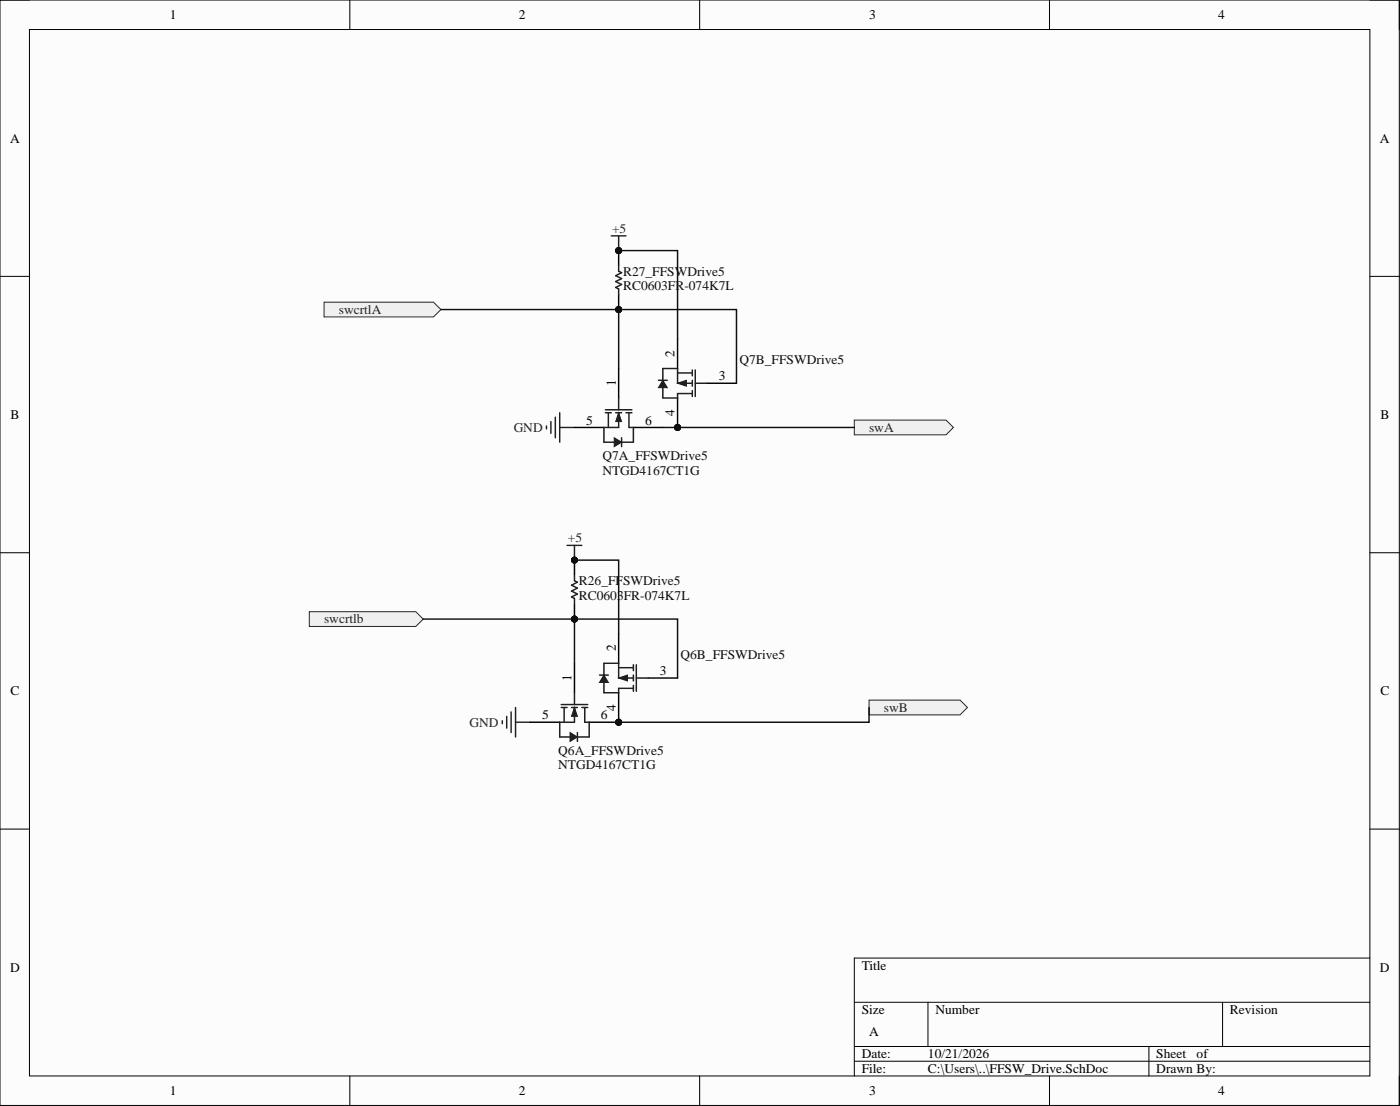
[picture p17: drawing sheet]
<svg xmlns="http://www.w3.org/2000/svg" width="241mm" height="190mm" viewBox="0 0 241 190" stroke-linecap="round" stroke-linejoin="round" font-family="sans-serif">
<defs><g id="words">
<g font-size="2.3">
<text x="29.3" y="3.3">1</text>
<text x="89.4" y="3.3">2</text>
<text x="149.8" y="3.3">3</text>
<text x="210" y="3.3">4</text>
<text x="1.7" y="24.6">A</text>
<text x="237.8" y="24.6">A</text>
<text x="116.3" y="61.4" transform="rotate(-90 116.3 61.4)">2</text>
<text x="123.9" y="65.5">3</text>
<text x="106.1" y="66.5" transform="rotate(-90 106.1 66.5)">1</text>
<text x="116.3" y="71.6" transform="rotate(-90 116.3 71.6)">4</text>
<text x="1.8" y="72.2">B</text>
<text x="101" y="73.1">5</text>
<text x="111.2" y="73.1">6</text>
<text x="237.9" y="72.2">B</text>
<text x="106.1" y="112.2" transform="rotate(-90 106.1 112.2)">2</text>
<text x="1.8" y="119.8">C</text>
<text x="98.5" y="117.3" transform="rotate(-90 98.5 117.3)">1</text>
<text x="113.7" y="116.3">3</text>
<text x="237.9" y="119.8">C</text>
<text x="93.4" y="123.9">5</text>
<text x="103.6" y="123.9">6</text>
<text x="106.1" y="122.4" transform="rotate(-90 106.1 122.4)">4</text>
<text x="1.7" y="167.4">D</text>
<text x="148.5" y="167">Title</text>
<text x="237.8" y="167.4">D</text>
<text x="148.5" y="174.7">Size</text>
<text x="149.8" y="178.5">A</text>
<text x="161.2" y="174.7">Number</text>
<text x="212" y="174.7">Revision</text>
<text x="148.5" y="182.3">Date:</text>
<text x="148.5" y="184.8">File:</text>
<text x="159.9" y="182.3">10/21/2026</text>
<text x="159.9" y="184.8">C:\Users\..\FFSW_Drive.SchDoc</text>
<text x="199.3" y="182.3">Sheet</text>
<text x="199.3" y="184.8">Drawn By:</text>
<text x="206.2" y="182.3">of</text>
<text x="29.3" y="188.6">1</text>
<text x="89.4" y="188.6">2</text>
<text x="149.8" y="188.6">3</text>
<text x="210" y="188.6">4</text>
</g>
<g font-size="2.3" fill="#262626">
<text x="105.5" y="40.1">+5</text>
<text x="58.4" y="54.1">swcrtlA</text>
<text x="88.6" y="74.4">GND</text>
<text x="149.8" y="74.4">swA</text>
<text x="97.9" y="93.4">+5</text>
<text x="55.9" y="107.4">swcrtlb</text>
<text x="80.9" y="125.2">GND</text>
<text x="152.3" y="122.6">swB</text>
</g>
<g font-size="2.3" fill="#0e0e0e">
<text x="107.4" y="47.5">R27_FFSWDrive5</text>
<text x="107.4" y="50">RC0603FR-074K7L</text>
<text x="127.4" y="62.7">Q7B_FFSWDrive5</text>
<text x="103.8" y="79.2">Q7A_FFSWDrive5</text>
<text x="103.8" y="81.8">NTGD4167CT1G</text>
<text x="99.8" y="100.8">R26_FFSWDrive5</text>
<text x="99.8" y="103.3">RC0603FR-074K7L</text>
<text x="117.3" y="113.5">Q6B_FFSWDrive5</text>
<text x="96.2" y="130">Q6A_FFSWDrive5</text>
<text x="96.2" y="132.5">NTGD4167CT1G</text>
</g>
</g></defs>
<path d="M0 0h241.2v190.4h-241.2z" fill-rule="evenodd" fill="#fcfcfc"/>
<path d="M0 0h241.2v190.4h-241.2z" fill="none" stroke="#000" stroke-width=".17"/>
<path d="M5.1 5.1h231v180.2h-231z" fill-rule="evenodd" fill="#fcfcfc"/>
<g fill="none" stroke="#000" stroke-width=".17">
<path d="M0 0h5.1M5.1 5.1h231v180.2h-231zM60.3 0v5.1M120.6 0v5.1M180.9 0v5.1M236.1 0h5.1v5.1M0 47.6h5.1M236.1 47.6h5.1M0 95.2h5.1M236.1 95.2h5.1M0 142.8h5.1M236.1 142.8h5.1"/>
<path d="M147.2 172.6h88.9M159.9 172.6v7.7M210.7 172.6v7.7M236.1 165h-88.9v20.3M60.3 185.3v5.1M120.6 185.3v5.1M147.2 180.3h88.9M147.2 182.8h88.9M180.9 185.3v5.1M198 180.3v5M241.2 185.3v5.1"/>
</g>
<path d="M55.9 52h18.8l1.3 1.3-1.3 1.3h-18.8z" fill-rule="evenodd" fill="#f0f0f0"/>
<path d="M55.9 52h18.8l1.3 1.3-1.3 1.3h-18.8z" fill="none" stroke="#262626" stroke-width=".17"/>
<path d="M53.3 105.4h18.4l1.2 1.2-1.2 1.3h-18.4z" fill-rule="evenodd" fill="#f0f0f0"/>
<path d="M53.3 105.4h18.4l1.2 1.2-1.2 1.3h-18.4z" fill="none" stroke="#262626" stroke-width=".17"/>
<path d="M147.2 72.4h15.9l1.2 1.2-1.2 1.3h-15.9z" fill-rule="evenodd" fill="#f0f0f0"/>
<path d="M147.2 72.4h15.9l1.2 1.2-1.2 1.3h-15.9z" fill="none" stroke="#262626" stroke-width=".17"/>
<path d="M149.8 120.6h15.7l1.2 1.3-1.2 1.2h-15.7z" fill-rule="evenodd" fill="#f0f0f0"/>
<path d="M149.8 120.6h15.7l1.2 1.3-1.2 1.2h-15.7z" fill="none" stroke="#262626" stroke-width=".17"/>
<path d="M105.4 40.6h2.5M106.6 40.6v2.6" fill="none" stroke="#262626" stroke-width=".25"/>
<circle cx="106.6" cy="43.2" r=".51" fill="#0e0e0e"/>
<circle cx="106.6" cy="43.2" r=".51" fill="none" stroke="#0e0e0e" stroke-width=".17"/>
<path d="M94.2 73.4v.5M95 72.6v2M95.7 71.9v3.5M96.5 71.1v5.1M96.5 73.6h2.5M97.7 93.9h2.6M99 93.9v2.6" fill="none" stroke="#262626" stroke-width=".25"/>
<circle cx="99" cy="96.5" r=".51" fill="#0e0e0e"/>
<circle cx="99" cy="96.5" r=".51" fill="none" stroke="#0e0e0e" stroke-width=".17"/>
<path d="M86.6 124.1v.6M87.3 123.4v2M88.1 122.6v3.6M88.9 121.9v5M88.9 124.4h2.5" fill="none" stroke="#262626" stroke-width=".25"/>
<path d="M99 73.6h5.1M106.6 63.5v5.1M109.2 73.6h5" fill="none" stroke="#000" stroke-width=".25"/>
<path d="M104.3 70.6h4.6M104.3 71.1h1.1M104.9 71.1v2.5M106.1 71.1h1M106.6 68.6v2M106.6 71.1v2.5h-2.5M107.9 71.1h1M108.4 71.1v2.5h.8" fill="none" stroke="#1c1c1c" stroke-width=".25"/>
<path d="M106.6 71.1l.5 1.5h-1z" fill="#1c1c1c"/>
<path d="M106.6 71.1l.5 1.5h-1z" fill="none" stroke="#1c1c1c" stroke-width=".17"/>
<path d="M104.1 73.6v2.6h1.8M109.2 73.6v2.6h-2.1" fill="none" stroke="#1c1c1c" stroke-width=".25"/>
<path d="M105.9 75.4l1.2 .8-1.2 .7z" fill="#1c1c1c"/>
<path d="M105.9 75.4l1.2 .8-1.2 .7z" fill="none" stroke="#1c1c1c" stroke-width=".17"/>
<path d="M107.1 75.4v1.5" fill="none" stroke="#1c1c1c" stroke-width=".25"/>
<circle cx="116.8" cy="73.6" r=".51" fill="#0e0e0e"/>
<circle cx="116.8" cy="73.6" r=".51" fill="none" stroke="#0e0e0e" stroke-width=".17"/>
<path d="M116.8 58.4v5.1M116.8 68.6v5M121.9 66h5" fill="none" stroke="#000" stroke-width=".25"/>
<circle cx="116.8" cy="73.6" r=".51" fill="#0e0e0e"/>
<circle cx="116.8" cy="73.6" r=".51" fill="none" stroke="#0e0e0e" stroke-width=".17"/>
<path d="M116.8 63.5v2.5h2.5M116.8 64.2h2.5M119.3 67.8h-2.5v.8M119.3 63.7v1M119.3 65.5v1M119.3 67.3v1M119.8 66h2.1M119.8 63.7v4.6" fill="none" stroke="#1c1c1c" stroke-width=".25"/>
<path d="M116.8 66l1.5-.5v1z" fill="#1c1c1c"/>
<path d="M116.8 66l1.5-.5v1z" fill="none" stroke="#1c1c1c" stroke-width=".17"/>
<path d="M114.2 66.8v1.8h2.6M116.8 63.5h-2.6v2" fill="none" stroke="#1c1c1c" stroke-width=".25"/>
<path d="M114.2 65.5l.8 1.3h-1.5z" fill="#1c1c1c"/>
<path d="M114.2 65.5l.8 1.3h-1.5z" fill="none" stroke="#1c1c1c" stroke-width=".17"/>
<path d="M113.5 65.5h1.5" fill="none" stroke="#1c1c1c" stroke-width=".25"/>
<circle cx="106.6" cy="124.4" r=".51" fill="#0e0e0e"/>
<circle cx="106.6" cy="124.4" r=".51" fill="none" stroke="#0e0e0e" stroke-width=".17"/>
<path d="M99 114.2v5.1M91.4 124.4h5.1M101.6 124.4h5" fill="none" stroke="#000" stroke-width=".25"/>
<circle cx="106.6" cy="124.4" r=".51" fill="#0e0e0e"/>
<circle cx="106.6" cy="124.4" r=".51" fill="none" stroke="#0e0e0e" stroke-width=".17"/>
<path d="M99 119.3v2.1M96.7 121.4h4.6M96.7 121.9h1M97.2 121.9v2.5M98.5 121.9h1M99 121.9v2.5h-2.5M100.3 121.9h1M100.8 121.9v2.5h.8" fill="none" stroke="#1c1c1c" stroke-width=".25"/>
<path d="M99 121.9l.5 1.5h-1z" fill="#1c1c1c"/>
<path d="M99 121.9l.5 1.5h-1z" fill="none" stroke="#1c1c1c" stroke-width=".17"/>
<path d="M96.5 124.4v2.5h1.8M101.6 124.4v2.5h-2.1" fill="none" stroke="#1c1c1c" stroke-width=".25"/>
<path d="M98.3 126.2l1.2 .7-1.2 .8z" fill="#1c1c1c"/>
<path d="M98.3 126.2l1.2 .7-1.2 .8z" fill="none" stroke="#1c1c1c" stroke-width=".17"/>
<path d="M99.5 126.2v1.5" fill="none" stroke="#1c1c1c" stroke-width=".25"/>
<circle cx="106.6" cy="124.4" r=".51" fill="#0e0e0e"/>
<circle cx="106.6" cy="124.4" r=".51" fill="none" stroke="#0e0e0e" stroke-width=".17"/>
<path d="M106.6 109.2v5M106.6 119.3v5.1M111.7 116.8h5.1" fill="none" stroke="#000" stroke-width=".25"/>
<circle cx="106.6" cy="124.4" r=".51" fill="#0e0e0e"/>
<circle cx="106.6" cy="124.4" r=".51" fill="none" stroke="#0e0e0e" stroke-width=".17"/>
<path d="M106.6 114.2v2.6h2.6M106.6 115h2.6M109.2 118.6h-2.6v.7M109.2 114.5v1M109.2 116.3v1M109.2 118.1v1M109.7 116.8h2M109.7 114.5v4.6" fill="none" stroke="#1c1c1c" stroke-width=".25"/>
<path d="M106.6 116.8l1.6-.5v1z" fill="#1c1c1c"/>
<path d="M106.6 116.8l1.6-.5v1z" fill="none" stroke="#1c1c1c" stroke-width=".17"/>
<path d="M104.1 117.5v1.8h2.5M106.6 114.2h-2.5v2.1" fill="none" stroke="#1c1c1c" stroke-width=".25"/>
<path d="M104.1 116.3l.8 1.2h-1.6z" fill="#1c1c1c"/>
<path d="M104.1 116.3l.8 1.2h-1.6z" fill="none" stroke="#1c1c1c" stroke-width=".17"/>
<path d="M103.3 116.3h1.6" fill="none" stroke="#1c1c1c" stroke-width=".25"/>
<circle cx="106.6" cy="43.2" r=".51" fill="#0e0e0e"/>
<circle cx="106.6" cy="43.2" r=".51" fill="none" stroke="#0e0e0e" stroke-width=".17"/>
<circle cx="106.6" cy="53.3" r=".51" fill="#0e0e0e"/>
<circle cx="106.6" cy="53.3" r=".51" fill="none" stroke="#0e0e0e" stroke-width=".17"/>
<path d="M106.6 43.2v2.5" fill="none" stroke="#000" stroke-width=".25"/>
<circle cx="106.6" cy="43.2" r=".51" fill="#0e0e0e"/>
<circle cx="106.6" cy="43.2" r=".51" fill="none" stroke="#0e0e0e" stroke-width=".17"/>
<path d="M106.6 50.8v2.5" fill="none" stroke="#000" stroke-width=".25"/>
<circle cx="106.6" cy="53.3" r=".51" fill="#0e0e0e"/>
<circle cx="106.6" cy="53.3" r=".51" fill="none" stroke="#0e0e0e" stroke-width=".17"/>
<path d="M106.6 45.7v1l.5 .3-1 .5 1 .5-1 .5 1 .5-1 .5 .5 .3v1" fill="none" stroke="#1c1c1c" stroke-width=".25"/>
<circle cx="99" cy="96.5" r=".51" fill="#0e0e0e"/>
<circle cx="99" cy="96.5" r=".51" fill="none" stroke="#0e0e0e" stroke-width=".17"/>
<circle cx="99" cy="106.6" r=".51" fill="#0e0e0e"/>
<circle cx="99" cy="106.6" r=".51" fill="none" stroke="#0e0e0e" stroke-width=".17"/>
<path d="M99 96.5v2.5" fill="none" stroke="#000" stroke-width=".25"/>
<circle cx="99" cy="96.5" r=".51" fill="#0e0e0e"/>
<circle cx="99" cy="96.5" r=".51" fill="none" stroke="#0e0e0e" stroke-width=".17"/>
<path d="M99 104.1v2.5" fill="none" stroke="#000" stroke-width=".25"/>
<circle cx="99" cy="106.6" r=".51" fill="#0e0e0e"/>
<circle cx="99" cy="106.6" r=".51" fill="none" stroke="#0e0e0e" stroke-width=".17"/>
<path d="M99 99v1l.5 .3-1 .5 1 .5-1 .5 1 .5-1 .5 .5 .3v1" fill="none" stroke="#1c1c1c" stroke-width=".25"/>
<path d="M116.8 73.6h30.4" fill="none" stroke="#0e0e0e" stroke-width=".25"/>
<circle cx="116.8" cy="73.6" r=".51" fill="#0e0e0e"/>
<circle cx="116.8" cy="73.6" r=".51" fill="none" stroke="#0e0e0e" stroke-width=".17"/>
<path d="M76 53.3h30.6" fill="none" stroke="#0e0e0e" stroke-width=".25"/>
<circle cx="106.6" cy="53.3" r=".51" fill="#0e0e0e"/>
<circle cx="106.6" cy="53.3" r=".51" fill="none" stroke="#0e0e0e" stroke-width=".17"/>
<path d="M106.6 43.2h10.2v15.2" fill="none" stroke="#0e0e0e" stroke-width=".25"/>
<circle cx="106.6" cy="43.2" r=".51" fill="#0e0e0e"/>
<circle cx="106.6" cy="43.2" r=".51" fill="none" stroke="#0e0e0e" stroke-width=".17"/>
<path d="M149.8 121.9v2.5h-43.2" fill="none" stroke="#0e0e0e" stroke-width=".25"/>
<circle cx="106.6" cy="124.4" r=".51" fill="#0e0e0e"/>
<circle cx="106.6" cy="124.4" r=".51" fill="none" stroke="#0e0e0e" stroke-width=".17"/>
<path d="M72.9 106.6h26.1" fill="none" stroke="#0e0e0e" stroke-width=".25"/>
<circle cx="99" cy="106.6" r=".51" fill="#0e0e0e"/>
<circle cx="99" cy="106.6" r=".51" fill="none" stroke="#0e0e0e" stroke-width=".17"/>
<path d="M106.6 63.5v-10.2h20.3v12.7" fill="none" stroke="#0e0e0e" stroke-width=".25"/>
<circle cx="106.6" cy="53.3" r=".51" fill="#0e0e0e"/>
<circle cx="106.6" cy="53.3" r=".51" fill="none" stroke="#0e0e0e" stroke-width=".17"/>
<path d="M99 106.6v7.6" fill="none" stroke="#0e0e0e" stroke-width=".25"/>
<circle cx="99" cy="106.6" r=".51" fill="#0e0e0e"/>
<circle cx="99" cy="106.6" r=".51" fill="none" stroke="#0e0e0e" stroke-width=".17"/>
<path d="M114.2 73.6h2.6" fill="none" stroke="#0e0e0e" stroke-width=".25"/>
<circle cx="116.8" cy="73.6" r=".51" fill="#0e0e0e"/>
<circle cx="116.8" cy="73.6" r=".51" fill="none" stroke="#0e0e0e" stroke-width=".17"/>
<path d="M99 106.6h17.8v10.2" fill="none" stroke="#0e0e0e" stroke-width=".25"/>
<circle cx="99" cy="106.6" r=".51" fill="#0e0e0e"/>
<circle cx="99" cy="106.6" r=".51" fill="none" stroke="#0e0e0e" stroke-width=".17"/>
<path d="M99 96.5h7.6v12.7" fill="none" stroke="#0e0e0e" stroke-width=".25"/>
<circle cx="99" cy="96.5" r=".51" fill="#0e0e0e"/>
<circle cx="99" cy="96.5" r=".51" fill="none" stroke="#0e0e0e" stroke-width=".17"/>
<use href="#words"/>
</svg>
